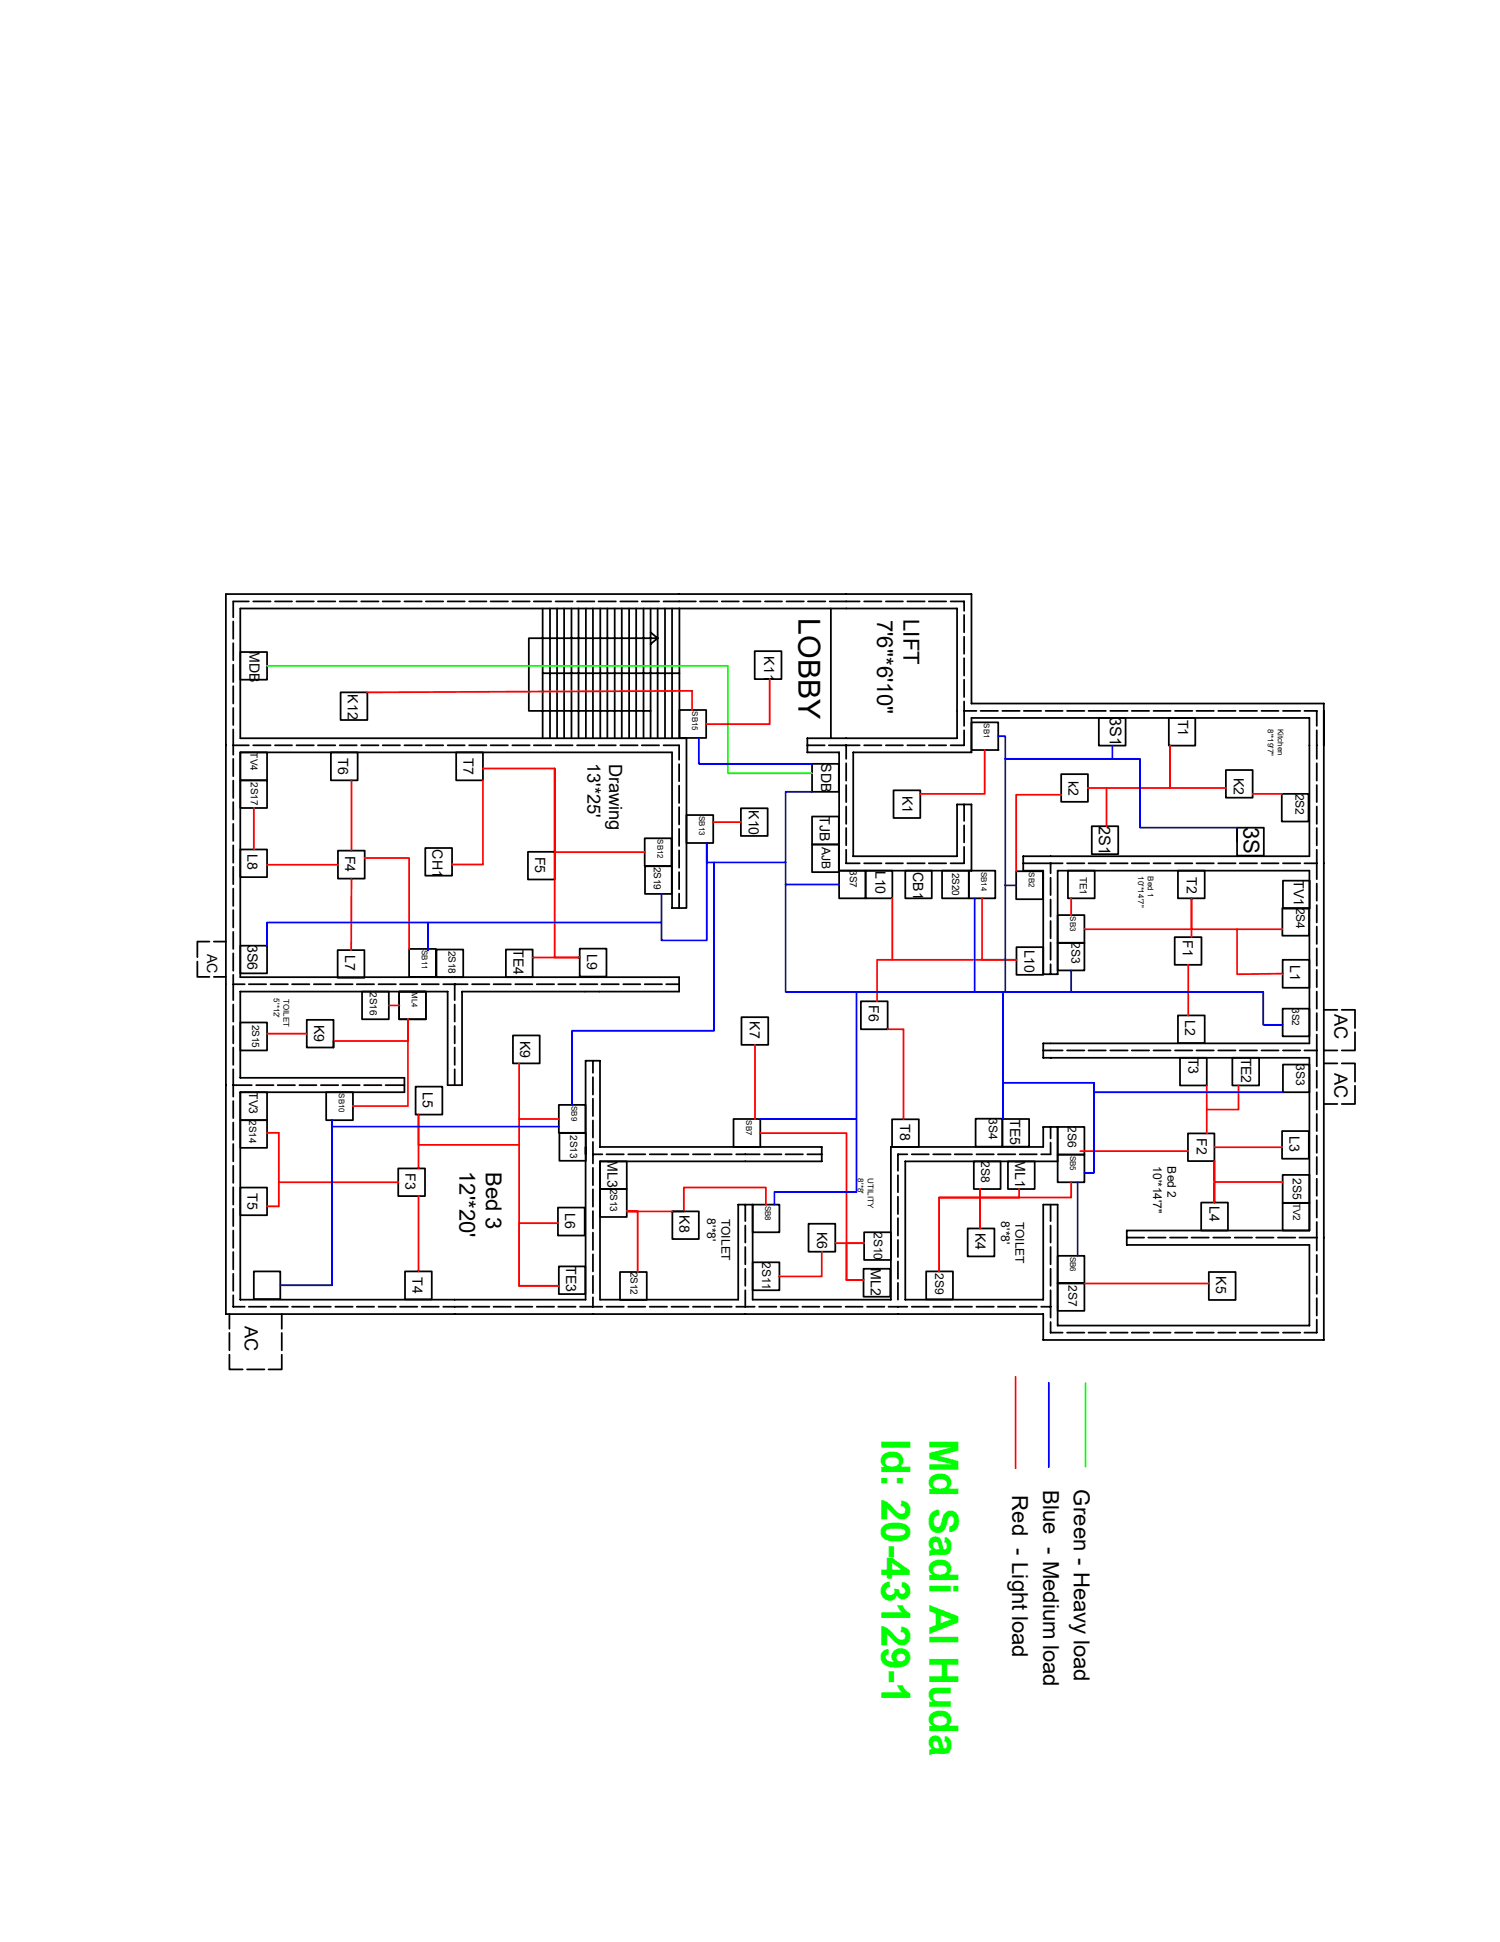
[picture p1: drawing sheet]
<svg xmlns="http://www.w3.org/2000/svg" width="216mm" height="279mm" viewBox="0 0 216 279" stroke-linecap="round" stroke-linejoin="round" font-family="sans-serif">
<defs><g id="words">
<g font-size="5.8" fill="#0f0">
<text x="126.9" y="207" transform="rotate(90 126.9 207)">Id: 20-43129-1</text>
<text x="133.8" y="207" transform="rotate(90 133.8 207)">Md Sadi Al Huda</text>
</g>
<text font-size="4.4" x="114.9" y="89" transform="rotate(90 114.9 89)">LOBBY</text>
<g font-size="3.2">
<text x="126.2" y="89.2" transform="rotate(90 126.2 89.2)">7'6&quot;*6'10&quot;</text>
<text x="130" y="89.1" transform="rotate(90 130 89.1)">LIFT</text>
<text x="179" y="119" transform="rotate(90 179 119)">3S</text>
<text x="66.1" y="168.4" transform="rotate(90 66.1 168.4)">12'*20'</text>
<text x="69.9" y="168.6" transform="rotate(90 69.9 168.6)">Bed 3</text>
<text x="145.7" y="215.1" transform="rotate(90 145.7 215.1)">Red - Light load</text>
<text x="150.2" y="214.3" transform="rotate(90 150.2 214.3)">Blue - Medium load</text>
<text x="154.6" y="214.3" transform="rotate(90 154.6 214.3)">Green - Heavy load</text>
</g>
<g font-size="2.6">
<text x="84.5" y="109.8" transform="rotate(90 84.5 109.8)">13'*25'</text>
<text x="87.7" y="109.9" transform="rotate(90 87.7 109.9)">Drawing</text>
<text x="192.1" y="145.9" transform="rotate(90 192.1 145.9)">AC</text>
<text x="192.1" y="154.4" transform="rotate(90 192.1 154.4)">AC</text>
<text x="35.2" y="190.8" transform="rotate(90 35.2 190.8)">AC</text>
</g>
<g font-size="2.3">
<text x="159.7" y="103.2" transform="rotate(90 159.7 103.2)">3S1</text>
<text x="158.2" y="118.8" transform="rotate(90 158.2 118.8)">2S1</text>
</g>
<g font-size="2">
<text x="35.9" y="93.6" transform="rotate(90 35.9 93.6)">MDB</text>
<text x="110" y="94.4" transform="rotate(90 110 94.4)">K11</text>
<text x="50.1" y="99.9" transform="rotate(90 50.1 99.9)">K12</text>
<text x="169.6" y="103.6" transform="rotate(90 169.6 103.6)">T1</text>
<text x="48.7" y="109.1" transform="rotate(90 48.7 109.1)">T6</text>
<text x="66.7" y="109.1" transform="rotate(90 66.7 109.1)">T7</text>
<text x="118.2" y="109.8" transform="rotate(90 118.2 109.8)">SDB</text>
<text x="153.8" y="112.3" transform="rotate(90 153.8 112.3)">k2</text>
<text x="177.6" y="111.9" transform="rotate(90 177.6 111.9)">K2</text>
<text x="107.8" y="116.5" transform="rotate(90 107.8 116.5)">K10</text>
<text x="118" y="117.4" transform="rotate(90 118 117.4)">TJB</text>
<text x="129.9" y="114.5" transform="rotate(90 129.9 114.5)">K1</text>
<text x="35.6" y="122.9" transform="rotate(90 35.6 122.9)">L8</text>
<text x="49.7" y="123.1" transform="rotate(90 49.7 123.1)">F4</text>
<text x="62.2" y="122.2" transform="rotate(90 62.2 122.2)">CH1</text>
<text x="77" y="123.3" transform="rotate(90 77 123.3)">F5</text>
<text x="126" y="125.3" transform="rotate(90 126 125.3)">L10</text>
<text x="131.4" y="125.5" transform="rotate(90 131.4 125.5)">CB1</text>
<text x="170.8" y="126.2" transform="rotate(90 170.8 126.2)">T2</text>
<text x="186.2" y="126.7" transform="rotate(90 186.2 126.7)">TV1</text>
<text x="29.8" y="137.2" transform="rotate(90 29.8 137.2)">AC</text>
<text x="35.6" y="136" transform="rotate(90 35.6 136)">3S6</text>
<text x="49.7" y="137.4" transform="rotate(90 49.7 137.4)">L7</text>
<text x="73.9" y="136.5" transform="rotate(90 73.9 136.5)">TE4</text>
<text x="84.5" y="137.2" transform="rotate(90 84.5 137.2)">L9</text>
<text x="147.5" y="136.6" transform="rotate(90 147.5 136.6)">L10</text>
<text x="170.3" y="135.3" transform="rotate(90 170.3 135.3)">F1</text>
<text x="185.7" y="138.9" transform="rotate(90 185.7 138.9)">L1</text>
<text x="45.2" y="147.5" transform="rotate(90 45.2 147.5)">K9</text>
<text x="74.9" y="149.7" transform="rotate(90 74.9 149.7)">K9</text>
<text x="107.9" y="146.9" transform="rotate(90 107.9 146.9)">K7</text>
<text x="125.1" y="144.7" transform="rotate(90 125.1 144.7)">F6</text>
<text x="170.6" y="146.8" transform="rotate(90 170.6 146.8)">L2</text>
<text x="171.1" y="152.1" transform="rotate(90 171.1 152.1)">T3</text>
<text x="178.7" y="152.1" transform="rotate(90 178.7 152.1)">TE2</text>
<text x="60.9" y="157.1" transform="rotate(90 60.9 157.1)">L5</text>
<text x="129.5" y="161.8" transform="rotate(90 129.5 161.8)">T8</text>
<text x="145.4" y="161" transform="rotate(90 145.4 161)">TE5</text>
<text x="87.4" y="166.9" transform="rotate(90 87.4 166.9)">ML3</text>
<text x="146.1" y="166.9" transform="rotate(90 146.1 166.9)">ML1</text>
<text x="172.3" y="163.8" transform="rotate(90 172.3 163.8)">F2</text>
<text x="185.6" y="163.4" transform="rotate(90 185.6 163.4)">L3</text>
<text x="35.6" y="171.7" transform="rotate(90 35.6 171.7)">T5</text>
<text x="58.4" y="168.8" transform="rotate(90 58.4 168.8)">F3</text>
<text x="174.1" y="173.6" transform="rotate(90 174.1 173.6)">L4</text>
<text x="81.4" y="174.5" transform="rotate(90 81.4 174.5)">L6</text>
<text x="97.8" y="174.8" transform="rotate(90 97.8 174.8)">K8</text>
<text x="117.6" y="177.2" transform="rotate(90 117.6 177.2)">K6</text>
<text x="140.4" y="177.4" transform="rotate(90 140.4 177.4)">K4</text>
<text x="59.4" y="183.8" transform="rotate(90 59.4 183.8)">T4</text>
<text x="81.5" y="182.2" transform="rotate(90 81.5 182.2)">TE3</text>
<text x="125.4" y="182.4" transform="rotate(90 125.4 182.4)">ML2</text>
<text x="175.1" y="183.6" transform="rotate(90 175.1 183.6)">K5</text>
</g>
<g font-size="1.7">
<text x="186.5" y="114.2" transform="rotate(90 186.5 114.2)">2S2</text>
<text x="118.3" y="121.9" transform="rotate(90 118.3 121.9)">AJB</text>
<text x="186.6" y="130.6" transform="rotate(90 186.6 130.6)">2S4</text>
<text x="154.2" y="135.6" transform="rotate(90 154.2 135.6)">2S3</text>
<text x="186.6" y="153.1" transform="rotate(90 186.6 153.1)">3S3</text>
<text x="35.9" y="157.1" transform="rotate(90 35.9 157.1)">TV3</text>
<text x="142.3" y="160.9" transform="rotate(90 142.3 160.9)">3S4</text>
<text x="141.2" y="167" transform="rotate(90 141.2 167)">2S8</text>
<text x="153.7" y="162" transform="rotate(90 153.7 162)">2S6</text>
<text x="166" y="167.8" transform="rotate(90 166 167.8)">10'*14'7&quot;</text>
<text x="168.1" y="167.8" transform="rotate(90 168.1 167.8)">Bed 2</text>
<text x="186.1" y="169.5" transform="rotate(90 186.1 169.5)">2S5</text>
<text x="101.8" y="175.3" transform="rotate(90 101.8 175.3)">8'*8'</text>
<text x="103.8" y="175.3" transform="rotate(90 103.8 175.3)">TOILET</text>
<text x="125.8" y="177.2" transform="rotate(90 125.8 177.2)">2S10</text>
<text x="144.1" y="175.7" transform="rotate(90 144.1 175.7)">8'*8'</text>
<text x="146.2" y="175.8" transform="rotate(90 146.2 175.8)">TOILET</text>
<text x="109.7" y="181.6" transform="rotate(90 109.7 181.6)">2S11</text>
<text x="134.6" y="183.2" transform="rotate(90 134.6 183.2)">2S9</text>
<text x="153.8" y="184.9" transform="rotate(90 153.8 184.9)">2S7</text>
</g>
<g font-size="1.4">
<text x="36.1" y="108.2" transform="rotate(90 36.1 108.2)">TV4</text>
<text x="36.1" y="112.5" transform="rotate(90 36.1 112.5)">2S17</text>
<text x="94.1" y="124.7" transform="rotate(90 94.1 124.7)">2S19</text>
<text x="122.3" y="125.2" transform="rotate(90 122.3 125.2)">3S7</text>
<text x="137" y="125.6" transform="rotate(90 137 125.6)">2S20</text>
<text x="155.4" y="126.1" transform="rotate(90 155.4 126.1)">TE1</text>
<text x="64.6" y="136.8" transform="rotate(90 64.6 136.8)">2S18</text>
<text x="53.2" y="142.8" transform="rotate(90 53.2 142.8)">2S16</text>
<text x="36.3" y="147.5" transform="rotate(90 36.3 147.5)">2S15</text>
<text x="186" y="145" transform="rotate(90 186 145)">3S2</text>
<text x="35.9" y="161.1" transform="rotate(90 35.9 161.1)">2S14</text>
<text x="82" y="163.3" transform="rotate(90 82 163.3)">2S13</text>
<text x="87.8" y="171" transform="rotate(90 87.8 171)">2S13</text>
<text x="186.1" y="173" transform="rotate(90 186.1 173)">TV2</text>
<text x="90.8" y="183" transform="rotate(90 90.8 183)">2S12</text>
</g>
<g font-size="1.1">
<text x="99.6" y="102.3" transform="rotate(90 99.6 102.3)">SB15</text>
<text x="141.6" y="104.1" transform="rotate(90 141.6 104.1)">SB1</text>
<text x="182.5" y="104.9" transform="rotate(90 182.5 104.9)">8'*19'7&quot;</text>
<text x="183.9" y="104.8" transform="rotate(90 183.9 104.8)">Kitchen</text>
<text x="100.6" y="117.4" transform="rotate(90 100.6 117.4)">SB13</text>
<text x="94.6" y="120.7" transform="rotate(90 94.6 120.7)">SB12</text>
<text x="141.2" y="125.4" transform="rotate(90 141.2 125.4)">SB14</text>
<text x="148.1" y="125.5" transform="rotate(90 148.1 125.5)">SB2</text>
<text x="154.1" y="131.8" transform="rotate(90 154.1 131.8)">SB3</text>
<text x="163.8" y="126" transform="rotate(90 163.8 126)">10'*14'7&quot;</text>
<text x="165.2" y="126.1" transform="rotate(90 165.2 126.1)">Bed 1</text>
<text x="60.7" y="136.7" transform="rotate(90 60.7 136.7)">SB11</text>
<text x="39.4" y="143.6" transform="rotate(90 39.4 143.6)">5'*12'</text>
<text x="40.8" y="143.7" transform="rotate(90 40.8 143.7)">TOILET</text>
<text x="59.3" y="142.8" transform="rotate(90 59.3 142.8)">ML4</text>
<text x="48.8" y="157.3" transform="rotate(90 48.8 157.3)">SB10</text>
<text x="82.3" y="159.1" transform="rotate(90 82.3 159.1)">SB9</text>
<text x="107.4" y="161.2" transform="rotate(90 107.4 161.2)">SB7</text>
<text x="154.1" y="166.2" transform="rotate(90 154.1 166.2)">SB5</text>
<text x="110.2" y="173.4" transform="rotate(90 110.2 173.4)">SB8</text>
<text x="123.5" y="169.6" transform="rotate(90 123.5 169.6)">8'*8'</text>
<text x="124.9" y="169.5" transform="rotate(90 124.9 169.5)">UTILITY</text>
<text x="154.1" y="180.8" transform="rotate(90 154.1 180.8)">SB6</text>
</g>
</g></defs>
<g fill="none" stroke="#000" stroke-width=".25">
<path d="M33.6 89.4v2.5M33.6 92.5v2.5M33.6 95.6v2.5M33.6 98.7v2.5M34.6 93.8h3.8v4h-3.8zM35.8 86.5h-2.2v2.3M36.4 86.5h2.5M39.6 86.5h2.4M42.7 86.5h2.5M45.8 86.5h2.5M48.9 86.5h2.5M49 99.6h3.9v4h-3.9z"/>
<path d="M52 86.5h2.5M55.1 86.5h2.5M58.2 86.5h2.5M61.3 86.5h2.5M64.4 86.5h2.5M67.5 86.5h2.5M70.6 86.5h2.5M73.7 86.5h2.5M76.8 86.5h2.5M78.1 87.5v18.7M78.1 96.9h19.7M79.2 87.5v18.7"/>
<path d="M80 86.5h2.4M80.2 87.5v18.7M81.2 87.5v18.7M82.3 87.5v18.7M83.1 86.5h2.5M83.3 87.5v18.7M84.3 87.5v18.7M85.3 87.5v18.7M86.1 86.5h2.5M86.4 87.5v18.7M87.4 87.5v18.7M88.5 87.5v18.7"/>
<path d="M89.3 86.5h2.5M89.5 87.5v18.7M90.6 87.5v18.7M91.6 87.5v18.7M92.4 86.5h2.5M92.6 87.5v18.7M93.6 91l1.1 .8h-18.6v10.5h17.5M93.6 87.5v18.7M94.7 87.5v18.7M94.7 91.8l-1.1 .9M95.5 86.5h4.7M95.7 87.5v18.7"/>
<path d="M96.7 87.5v18.7M97.8 87.5v18.7M99.6 99.4h.1M100.8 86.5h2.5M103.9 86.5h2.4M107 86.5h2.5M108.6 93.7h3.9v4h-3.9zM110.1 86.5h2.5M113.2 86.5h2.5M116.3 86.5h2.5M119.4 86.5h4.3M119.6 87.5v18.7"/>
<path d="M124.4 86.5h2.5M127.5 86.5h2.5M130.6 86.5h2.5M133.7 86.5h2.5M136.8 86.5h2v1.4M138.8 88.5v2.5M138.8 91.6v2.5M138.8 94.7v2.5M138.8 97.8v2.5M33.6 101.9v2.4M33.6 104.9v3.7M33.6 109.2v2.5"/>
<path d="M33.6 112.3v2.5M33.6 115.4v2.5M33.6 118.5v2.5M33.6 107.2h2.2M34.6 108.2v32.4zM34.6 112.3h3.8v3.9h-3.8zM34.6 108.2h3.8v4.1h-3.8zM34.6 108.2h62.1v22.4h2.1v-24.4h-64.2v-18.7h103.2v18.7h-21.6v2h4.6v17.1h19v-9.6h-2v7.5h-15v-15h17v-4.9h48.7v19.9h-41.2v2.1h2.9v14.9h2v-14.9h36.3v24.8h-38.3v2.1h38.3v24.8h-26.3v2.1h26.3v11.6h-36.3v-2.7M36.4 107.2h2.5M39.6 107.2h2.4M42.7 107.2h2.5M45.8 107.2h2.5"/>
<path d="M47.6 108.2h3.9v4.1h-3.9zM48.9 107.2h2.5M52 107.2h2.5M55.1 107.2h2.5M58.2 107.2h2.5M61.3 107.2h2.5M64.4 107.2h2.5M65.7 108.2h3.8v4.1h-3.8zM67.5 107.2h2.5M70.6 107.2h2.5M73.7 107.2h2.5M76.8 107.2h2.5"/>
<path d="M79.8 110.6v12M80 107.2h2.4M83.1 107.2h2.5M86.1 107.2h2.5M89.3 107.2h2.5M92.4 107.2h2.5M95.5 107.2h2.2v2.1M97.7 109.9v2.5M97.7 113v2.5M97.7 116.1v2.5M97.7 119.3v2.4M97.8 102.2h3.8v4h-3.8z"/>
<path d="M98.8 117.3h3.9v4h-3.9zM106.6 116.3h3.9v4h-3.9zM116.2 107.2h2.5M116.9 109.9h3.8v4h-3.8zM116.9 117.5h3.8v4h-3.8zM119.3 107.2h4.4M121.8 107.2v2M121.8 109.8v2.5M121.8 112.9v2.5M121.8 116v2.5M121.8 119.1v2.5M124.4 107.2h2.5"/>
<path d="M127.5 107.2h2.5M128.6 113.7h3.9v4h-3.9zM130.6 107.2h2.5M133.7 107.2h2.5M138.8 100.9v3.5M138.8 105.1v2.1h-2M138.8 115.7v2.4M138.8 118.7v2.5M138.8 102.3h1.7M139.8 103.9h3.9v4h-3.9zM141.1 102.3h2.5M143.7 107.9h.1"/>
<path d="M144.3 102.3h2.5M147.4 102.3h2.5M150.5 102.3h2.5M152.7 111.4h3.9v4h-3.9zM153.6 102.3h2.5M156.7 102.3h2.5M157.1 118.9h3.9v4h-3.9zM158.2 103.3h3.8v4h-3.8zM159.8 102.3h2.5M162.9 102.3h2.5M166 102.3h2.5M168.2 103.3h3.8v4h-3.8z"/>
<path d="M168.4 107.3v6.1M169.1 102.3h2.5M172.2 102.3h2.5M175.3 102.3h2.5M176.4 110.8h3.9v4h-3.9zM178.1 119.1h3.8v4h-3.8zM178.1 119.1v2M178.4 102.3h2.5M181.6 102.3h2.4M184.5 114.2h3.8v4h-3.8zM184.7 102.3h2.5M187.7 102.3h1.8v2.1"/>
<path d="M189.5 105.1v4.1M189.5 109.8v2.5M189.5 112.9v2.5M189.5 116v2.5M189.5 119.1v2.5M190.5 102.3v4.9v-6h-50.7v-15.7h-107.3v103.6h117.7v3.7h40.3v-85.6M28.4 138.3v2.2h1.7M30.1 135.5h-1.7v2.2M30.8 135.5h1.7M33.6 121.6v2.5M33.6 124.7v2.5M33.6 127.8v2.5"/>
<path d="M33.6 130.9v2.5M33.6 134.1v2.4M33.6 137.2v2.5M34.6 122.2h3.8v4h-3.8zM34.6 136.1h3.8v3.9h-3.8zM48.6 136.7h3.9v4h-3.9zM48.6 122.4h3.9v4h-3.9zM58.9 136.5h3.8v4h-3.8zM61.2 122h3.9v4h-3.9zM62.8 136.6h3.9v4h-3.9zM72.8 136.6h3.9v4h-3.9zM76 122.6h3.8v3.9h-3.8z"/>
<path d="M79.8 137.8h3.6M83.4 136.5h3.9v4h-3.9zM92.8 120.6h3.8v4h-3.8zM92.8 124.6h3.9v4h-3.9zM97.7 122.3v2.5M97.7 125.5v2.4M97.7 128.6v2M101.7 121.3v2.8M116.9 121.5h3.8v4h-3.8zM120.8 125.3h3.8v3.9h-3.8zM121.8 122.3v1.9h1.9M124.4 124.2h2.5"/>
<path d="M124.6 125.3h3.8v3.9h-3.8zM127.5 124.2h2.5M130.3 125.3h3.8v3.9h-3.8zM130.6 124.2h2.5M133.7 124.2h2.5M135.6 125.3h3.8v3.9h-3.8zM138.8 121.8v2.4h-2M139.4 125.3h3.9v3.9h-3.9zM141.4 138.1h4.9M146.3 125.3h3.8v4.1h-3.8zM146.3 136.3h3.9v4h-3.9zM147.3 124.2h5.7"/>
<path d="M151.2 124.2v1.4M151.2 126.3v2.5M151.2 129.4v2.5M151.2 132.5v2.5M151.2 135.6v2.5M151.2 138.7v1.5M152.2 135.6h3.9v4h-3.9zM152.2 131.7h3.9v4h-3.9zM153.6 124.2h2.5M153.7 125.3h3.9v3.9h-3.9zM156.7 124.2h2.5M159.8 124.2h2.5"/>
<path d="M162.9 124.2h2.5M166 124.2h2.5M169.1 134.8h3.8v4h-3.8zM169.1 124.2h2.5M169.5 125.3h3.9v3.9h-3.9zM171.5 129.2v4.5M172.2 124.2h2.5M175.3 124.2h2.5M178.4 124.2h2.5M181.6 124.2h2.4M184.6 130.6h3.8v4h-3.8zM184.6 138.1h3.9v4h-3.9z"/>
<path d="M184.7 126.7h3.8v4h-3.8zM184.7 124.2h2.5M187.7 124.2h1.8M189.5 122.3v4.2M189.5 127.1v2.5M189.5 130.2v2.5M189.5 133.3v2.5M189.5 136.4v2.5M189.5 139.5v2.5M30.8 140.5h1.7M33.6 140.3v3.6M33.6 144.5v2.5"/>
<path d="M33.6 147.6v2.5M33.6 150.7v2.5M33.6 153.8v4M33.6 158.4v2.5M33.6 141.6h1.6M33.6 156.1h2.6M34.6 147.1h3.8v4h-3.8zM34.6 157.1h3.8v4.1h-3.8zM34.6 140.6h63.1v2.1h-31.2v13.4h-2.1v-13.4h-29.8v12.4h23.6v2h-23.6v29.9h49.7v-34.4h2.1v12.4h31.9v2.1h-31.9v19.9h19.9v-13.7h2v13.7h19.9v-22h22v-2.9h2v5h-21.9v19.9h19.9v-13.7h2M35.8 141.6h2.5M36.9 156.1h2.5M38.9 141.6h2.5"/>
<path d="M40 156.1h2.5M42 141.6h2.5M43.1 156.1h2.5M44.2 146.7h3.8v4h-3.8zM45.2 141.6h2.4M46.2 156.1h2.5M46.9 157.1h3.9v4.1h-3.9zM48 149.8v.9M48.3 141.6h2.5M49.3 156.1h2.5M51.4 141.6h2.4M52.1 142.7h3.9v3.9h-3.9z"/>
<path d="M52.4 156.1h2.5M54.5 141.6h2.5M55.5 156.1h2.7M57.4 142.7h3.9v3.9h-3.9zM57.4 144.7h.1M57.6 141.6h2.5M59.8 156.3h3.9v4.1h-3.9zM60.7 141.6h2.5M63.8 141.6h3.5M65.4 141.6v2.3M65.4 144.5v2.5M65.4 147.6v2.5"/>
<path d="M65.4 150.7v2.5M65.4 153.8v2.3M67.9 141.6h2.5M71 141.6h2.5M73.8 149h3.9v4h-3.9zM74.2 141.6h2.4M77.3 141.6h2.5M80.3 141.6h2.5M80.4 159h3.9v4h-3.9zM83.5 141.6h2.5M85.3 152.6v1.7M85.3 155v2.5"/>
<path d="M85.3 158.1v2.5M86.6 141.6h2.5M89.7 141.6h2.5M92.8 141.6h2.5M95.9 141.6h1.8M106.7 146.3h3.9v4h-3.9zM123.9 144.1h3.9v4h-3.9zM150.2 151.1h2.8M153.6 151.1h2.5M156.7 151.1h2.5M159.8 151.1h2.5M162.9 151.1h2.5"/>
<path d="M166 151.1h2.5M169.1 151.1h2.5M169.5 146.1h3.9v4h-3.9zM169.8 152.2h3.9v4h-3.9zM172.2 151.1h2.5M175.3 151.1h2.5M177.4 152.2h3.8v4h-3.8zM178.4 151.1h2.5M181.6 151.1h2.4M184.6 145.1h3.9v4h-3.9zM184.7 153.2h3.8v3.9h-3.8zM184.7 151.1h2.5"/>
<path d="M187.7 151.1h1.8M189.5 142.7v2.4M189.5 145.8v2.5M189.5 148.8v4.6M189.5 154.1v2.4M189.5 157.1v2.5M190.5 151.1h2M190.5 145.3h2M190.5 158.8h2M190.5 153h2M193.1 145.3h1.9v2.6M193.1 153h1.9v2.6"/>
<path d="M195 148.5v2.6h-1.9M195 156.2v2.6h-1.9M33.6 161.5v2.5M33.6 164.6v2.5M33.6 167.7v2.5M33.6 170.8v2.5M33.6 173.9v2.5M33.6 177v2.5M34.6 161.2h3.8v3.9h-3.8zM34.6 170.9h3.8v3.9h-3.8zM57.3 168.1h3.9v4h-3.9zM60.2 160.4v4.3"/>
<path d="M80.3 173.7h3.9v4.1h-3.9zM80.5 163h3.8v4h-3.8zM85.3 166.1h1.4M85.3 161.2v2.5M85.3 164.3v3.1M85.3 168v2.5M85.3 171.1v2.5M85.3 174.2v2.5M85.3 177.3v2.5M86.4 171.1h3.8v4h-3.8zM86.4 167.1h3.8v4h-3.8zM87.3 166.1h2.5"/>
<path d="M90.4 166.1h2.5M93.5 166.1h2.5M96.6 166.1h2.5M96.8 174.3h3.8v4h-3.8zM96.8 174.3h1.6M99.7 166.1h2.5M102.8 166.1h2.5M105.6 161h3.8v4h-3.8zM106 166.1h3.3M107.3 173.3v2.4M107.3 176.3v2.5M107.3 179.4v2.5"/>
<path d="M108.3 173.3h3.9v4h-3.9zM110 166.1h2.5M113.1 166.1h2.5M116.2 166.1h2.1M116.4 176.1h3.8v4h-3.8zM121.8 178.9h2.6M124.4 177.3h3.8v4h-3.8zM128.4 161h3.8v4h-3.8zM129.2 169.1v2.4M129.2 172.2v2.5M129.2 175.3v2.5M129.2 178.4v2.4"/>
<path d="M130.6 166.1h-1.4v2.3M131.2 166.1h2.5M134.3 166.1h2.5M135.2 172.3v10.6M137.4 166.1h2.5M139.3 176.7h3.8v4.1h-3.8zM140.2 167.1h3.8v4h-3.8zM140.4 161h3.9v4h-3.9zM140.5 166.1h2.5M141.1 172.3v4.4M143.6 166.1h2.5M144.3 161h3.8v4h-3.8z"/>
<path d="M145.1 167.1h3.8v4h-3.8zM146.8 166.1h2.4M151.2 162.1v1.7M151.2 164.4v1.7h-1.3M151.2 173.3v2.4M151.2 176.3v2.5M151.2 179.4v2.5M152.2 173.3v14.7zM152.2 162.1h3.9v4h-3.9zM152.2 166.1h3.9v4h-3.9zM162.2 178.1h2.5M165.3 178.1h2.5"/>
<path d="M168.4 178.1h2.5M171 163.1h3.8v3.9h-3.8zM171.5 178.1h2.5M172.9 173h3.8v4h-3.8zM174.6 178.1h2.5M174.8 167v6M177.7 178.1h2.5M180.8 178.1h2.5M183.9 178.1h2.5M184.5 162.7h3.9v4h-3.9zM184.6 169h3.9v4.1h-3.9v3.9h3.9v-3.9h-3.9zM187 178.1h2.5"/>
<path d="M189.5 160.3v2.4M189.5 163.4v2.5M189.5 166.5v2.5M189.5 169.6v2.4M189.5 172.7v2.5M189.5 175.8v4.1M33 194.9v2.1h1.9M33 189.1v2.1M33 191.8v2.5M33.6 180.1v2.5M33.6 183.3v2.4M33.6 186.4v1.6h1.6"/>
<path d="M35.6 197h2.5M35.8 188h2.5M36.5 182.9h3.8v4h-3.8zM38.9 188h2.5M40.6 194.9v2.1h-1.9M40.6 189.1v2.1M40.6 191.8v2.5M42 188h2.5M45.2 188h2.4M48.3 188h2.5M51.4 188h2.4M54.5 188h2.5"/>
<path d="M57.6 188h2.5M58.3 182.9h3.8v4h-3.8zM60.7 188h2.5M63.8 188h3.5M67.9 188h2.5M71 188h2.5M74.2 188h2.4M74.7 185h5.7M77.3 188h2.5M80.3 188h2.5M80.4 182.2h3.8v4h-3.8zM83.5 188h3.2"/>
<path d="M85.3 180.5v2.4M85.3 183.6v2.5M85.3 186.6v1.4M87.3 188h2.5M89.2 183h3.9v4h-3.9zM90.4 188h2.5M93.5 188h2.5M96.6 188h2.5M99.7 188h2.5M102.8 188h2.5M106 188h2.6M107.3 182.5v2.5"/>
<path d="M107.3 185.6v2.4M108.3 181.6h3.9v4h-3.9zM109.3 188h2.5M112.4 188h2.5M115.5 188h2.4M118.6 188h2.5M121.7 188h2.5M121.8 184.1h2.5M124.3 182.5h3.8v4.1h-3.8zM124.8 188h2.5M127.9 188h2.7M129.2 181.5v2.5"/>
<path d="M129.2 184.6v2.4M131.2 188h2.5M133.3 182.9h3.9v4h-3.9zM134.3 188h2.5M137.4 188h2.5M140.5 188h2.5M143.6 188h2.5M146.8 188h2.4M149.9 188h1.3M151.2 190.2v1.5h1.8M151.2 182.5v2.5M151.2 185.6v4"/>
<path d="M152.2 184.6h3.9v4h-3.9zM152.2 180.7h3.9v4h-3.9zM153.6 191.7h2.5M156.7 191.7h2.5M159.8 191.7h2.5M162.9 191.7h2.5M166 191.7h2.5M169.1 191.7h2.5M172.2 191.7h2.5M174 183h3.8v4h-3.8zM175.3 191.7h2.5M178.4 191.7h2.5"/>
<path d="M181.6 191.7h2.4M184.7 191.7h2.5M189.5 180.6v2.4M189.5 183.6v2.5M189.5 186.8v2.5M189.5 189.9v1.8h-1.8"/>
</g>
<path d="M38.4 95.8h66.4v15.5h12.1M156.3 199v12" fill="none" stroke="#0f0" stroke-width=".25"/>
<g fill="none" stroke="#00f" stroke-width=".25">
<path d="M100.6 106.2v3.7h16.3M116.9 113.9h-3.8v28.8h41.1v-3.1M143.7 105.9h1v36.8M144.7 109.2h19.4v9.9h14M160.1 107.3v1.9M38.4 136.1v-3.4h23.2v4M61.6 132.7h33.6M101.7 121.3v14h-6.5v-6.7M101.7 124.1h11.4M102.8 124.1v24.2h-20.5v10.7M113.1 127.3h7.7M140.3 129.2v13.5"/>
<path d="M144.7 127.4h1.6M123.3 142.7v28.8h-11.8v1.8M144.4 155.8h13.1v12.9h-1.4M144.4 142.7v18.3M154.2 142.7h27.6v4.7h2.8M157.5 157.1h27.2M47.8 163.1v-1.9v23.7h-7.5M47.8 162.1h32.6M109.4 161h13.9M155.1 170.1v10.6M151 198.9v12.2"/>
</g>
<g fill="none" stroke="#f00" stroke-width=".25">
<path d="M52.9 99.6l46.7-.2v2.8M110.8 97.7v6.5h-9.2M36.5 116.2v6M50.6 112.3v10.1M69.5 110.6h10.3v27.2M69.5 112.3v12.1h-4.4M102.7 118.3h3.9M141.7 107.9v6.3h-9.2M152.7 114.3h-6.4v11M156.6 113.4h11.8M159.3 113.4v5.5M168.4 107.3v6.1h8"/>
<path d="M180.3 114.2h4.2M38.4 124.4h10.2M50.6 126.4l-.1 10.3M52.5 123.4h6.4v13.1M76.7 137.8h6.7M79.8 122.6h13M128.4 129.2v8.9M141.4 129.2v8.9M146.3 138.1h-20.1v6M154.2 129.2v2.5M156.1 133.7h28.5M171 138.8v7.3"/>
<path d="M171.5 129.2v5.6M178.1 133.7v6.5l6.5-.1M38.4 148.7h5.8M48 149.8h10.7v-3.2v12.5h-7.9M56 144.7h1.4M74.7 153v8M108.7 150.3v10.7M127.8 148.1h2.2v12.9M173.7 156.2v6.9M178.3 156.2v3.4h-4.6M38.4 163h1.7v7.1h17.2M40.1 170.1v3.5h-1.7"/>
<path d="M60.2 164.7h14.5M60.2 160.4v7.7M60.2 172.1v10.8M80.3 176h-5.6v9h5.7M80.4 161h-5.7v24M96.8 174.3h-6.6h1.6v8.7M109.4 163h12.4v21.1M110.2 173.3v-2.4h-11.8v3.4M120.2 178.9h4.2M121.8 178.9v5.2h2.5M141.1 172.3h-5.9v10.6M146.7 171.1v1.2h-5.6v-1.2v5.6"/>
<path d="M154.2 170.1v2.2h-19M155.5 165.6h15.5M174.8 167v6M174.8 165.1h9.7M174.8 170.1h9.8M118.3 180.1v3.5h-6.1M146.2 198.1v13.1M156.1 184.7h17.9"/>
</g>
<use href="#words"/>
</svg>
